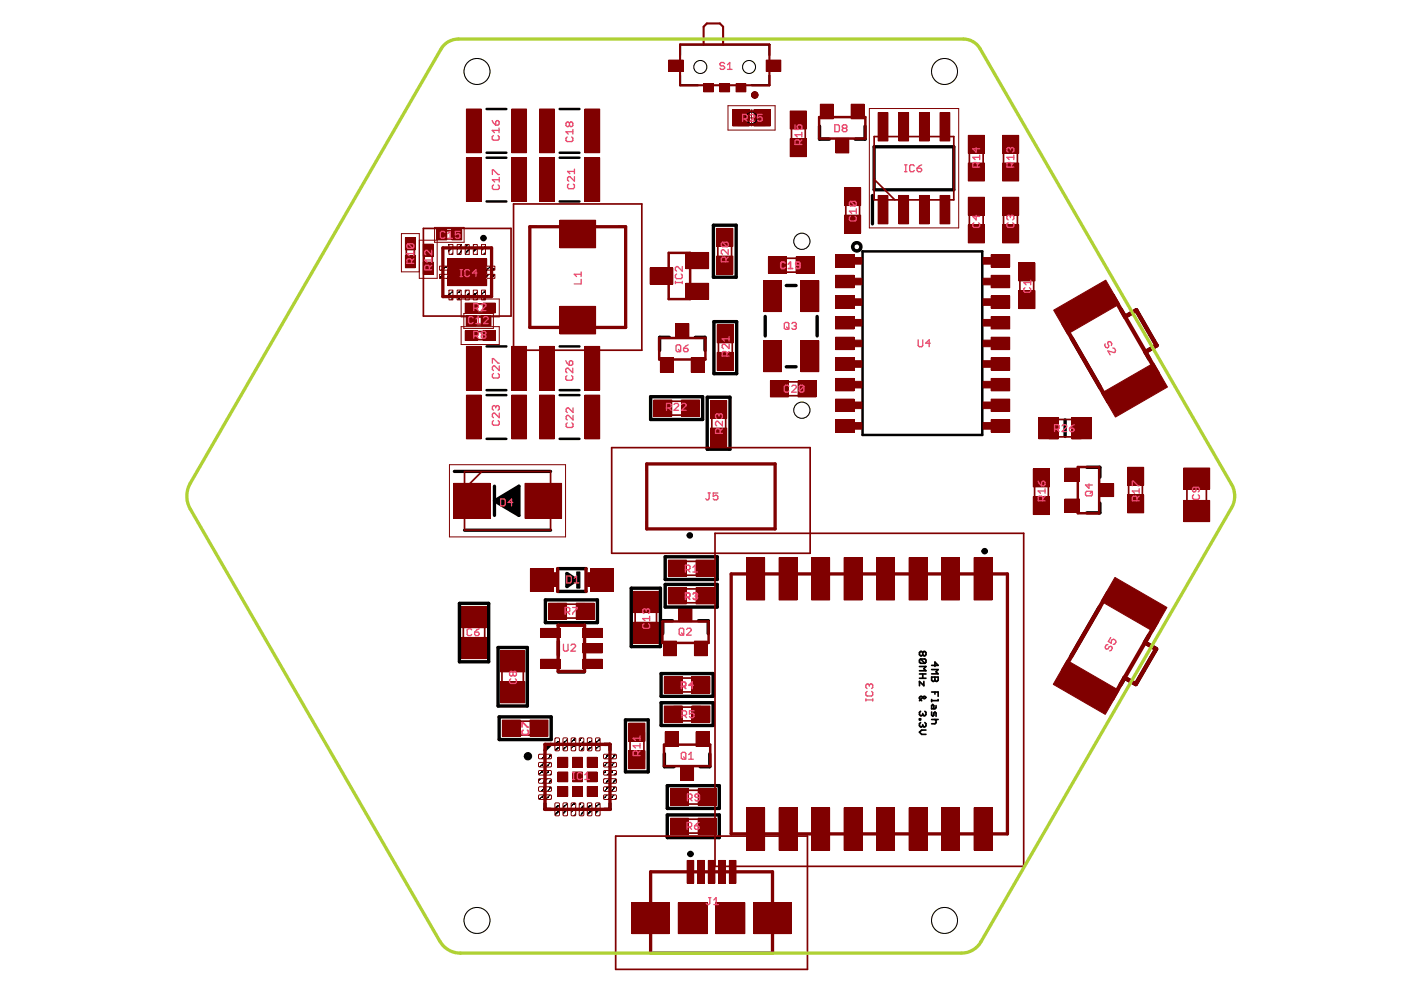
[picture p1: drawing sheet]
<svg xmlns="http://www.w3.org/2000/svg" width="297mm" height="210mm" viewBox="0 0 297 210" stroke-linecap="round" stroke-linejoin="round" font-family="sans-serif">
<g fill="#800000" stroke="#800000" stroke-width=".21">
<path d="M216 61.6h3.4v3.8h-3.4z"/>
<path d="M216 55.8h3.4v3.8h-3.4z"/>
<path d="M177.1 54h4v2.6h-4z"/>
<path d="M177.1 58.4h4v2.6h-4z"/>
<path d="M177.1 62.7h4v2.7h-4z"/>
<path d="M177.1 67.1h4v2.6h-4z"/>
<path d="M177.1 71.5h4v2.6h-4z"/>
<path d="M177.1 75.9h4v2.6h-4z"/>
<path d="M177.1 80.2h4v2.7h-4z"/>
<path d="M177.1 84.6h4v2.6h-4z"/>
<path d="M177.1 89h4v2.6h-4z"/>
<path d="M210.1 89h4v2.6h-4z"/>
<path d="M210.1 84.6h4v2.6h-4z"/>
<path d="M210.1 80.2h4v2.7h-4z"/>
<path d="M210.1 75.9h4v2.6h-4z"/>
<path d="M210.1 71.5h4v2.6h-4z"/>
<path d="M210.1 67.1h4v2.6h-4z"/>
<path d="M210.1 62.7h4v2.7h-4z"/>
<path d="M210.1 58.4h4v2.6h-4z"/>
<path d="M210.1 54h4v2.6h-4z"/>
<path d="M212.6 34.6h3.4v3.8h-3.4z"/>
<path d="M212.6 28.7h3.4v3.8h-3.4z"/>
<path d="M205.3 34.6h3.4v3.8h-3.4z"/>
<path d="M205.3 28.7h3.4v3.8h-3.4z"/>
<path d="M212.6 47.7h3.4v3.8h-3.4z"/>
<path d="M212.6 41.8h3.4v3.8h-3.4z"/>
<path d="M205.3 47.7h3.4v3.8h-3.4z"/>
<path d="M205.3 41.8h3.4v3.8h-3.4z"/>
<path d="M167.5 23.5h3.5v3.8h-3.5z"/>
<path d="M167.5 29.4h3.5v3.8h-3.5z"/>
<path d="M179 39.8h3.5v3.8h-3.5z"/>
<path d="M179 45.6h3.5v3.8h-3.5z"/>
<path d="M161.9 59.5h3.8v6.6h-3.8z"/>
<path d="M169.8 72.2h3.8v6.6h-3.8z"/>
<path d="M169.8 59.5h3.8v6.6h-3.8z"/>
<path d="M161.9 72.2h3.8v6.6h-3.8z"/>
<path d="M168.8 54.5h3.8v3.4h-3.8z"/>
<path d="M162.9 54.5h3.8v3.4h-3.8z"/>
<path d="M163.3 80.7h3.9v3.5h-3.9z"/>
<path d="M169.2 80.7h3.8v3.5h-3.8z"/>
<path d="M177.2 29.3h2.8v3.1h-2.8z"/>
<path d="M173.9 22.1h2.8v3.1h-2.8z"/>
<path d="M180.5 22.1h2.7v3.1h-2.7z"/>
<path d="M97.9 135.1h5.2v4.5h-5.2z"/>
<path d="M97.9 128.6h5.2v4.5h-5.2z"/>
<path d="M106.5 152.7h3.8v3.4h-3.8z"/>
<path d="M112.4 152.7h3.8v3.4h-3.8z"/>
<path d="M106.1 138h5.2v4.5h-5.2z"/>
<path d="M106.1 144.5h5.2v4.5h-5.2z"/>
<path d="M123.5 139.8h4.2v1.9h-4.2z"/>
<path d="M123.5 136.5h4.2v1.9h-4.2z"/>
<path d="M123.5 133.2h4.2v1.9h-4.2z"/>
<path d="M114.6 133.2h4.1v1.9h-4.1z"/>
<path d="M114.6 139.8h4.1v1.9h-4.1z"/>
<path d="M125.2 120.6h4.8v4.8h-4.8z"/>
<path d="M112.5 120.6h4.8v4.8h-4.8z"/>
<path d="M147.6 118.7h3.8v3.5h-3.8z"/>
<path d="M141.7 118.7h3.8v3.5h-3.8z"/>
<path d="M147.6 124.6h3.8v3.4h-3.8z"/>
<path d="M141.7 124.6h3.8v3.4h-3.8z"/>
<path d="M142.2 173.5h3.8v3.4h-3.8z"/>
<path d="M148 173.5h3.8v3.4h-3.8z"/>
<path d="M148 167.3h3.8v3.4h-3.8z"/>
<path d="M142.2 167.3h3.8v3.4h-3.8z"/>
<path d="M118.3 166.8h2.1v2h-2.1z"/>
<path d="M121.4 163.7h2.1v2.1h-2.1z"/>
<path d="M118.3 163.7h2.1v2.1h-2.1z"/>
<path d="M118.3 160.6h2.1v2h-2.1z"/>
<path d="M124.5 160.6h2.1v2h-2.1z"/>
<path d="M124.5 166.8h2.1v2h-2.1z"/>
<path d="M124.5 163.7h2.1v2.1h-2.1z"/>
<path d="M121.4 160.6h2.1v2h-2.1z"/>
<path d="M121.4 166.8h2.1v2h-2.1z"/>
<path d="M134.3 125.4h5.2v4.5h-5.2z"/>
<path d="M134.3 131.9h5.2v4.5h-5.2z"/>
<path d="M146.7 143.5h3.8v3.4h-3.8z"/>
<path d="M140.8 143.5h3.9v3.4h-3.9z"/>
<path d="M140.8 149.7h3.9v3.4h-3.9z"/>
<path d="M146.7 149.7h3.8v3.4h-3.8z"/>
<path d="M144.3 162.4h2.7v3.1h-2.7z"/>
<path d="M141 155.2h2.8v3.1h-2.8z"/>
<path d="M147.6 155.2h2.7v3.1h-2.7z"/>
<path d="M144 128.7h2.7v3.1h-2.7z"/>
<path d="M147.2 135.9h2.8v3.1h-2.8z"/>
<path d="M140.7 135.9h2.7v3.1h-2.7z"/>
<path d="M116.3 127.9h3.8v3.4h-3.8z"/>
<path d="M122.2 127.9h3.8v3.4h-3.8z"/>
<path d="M133.3 153.3h3.4v3.8h-3.4z"/>
<path d="M133.3 159.2h3.4v3.8h-3.4z"/>
<path d="M206.5 118.2h3.8v9h-3.8z"/>
<path d="M199.6 118.2h3.8v9h-3.8z"/>
<path d="M192.7 118.2h3.9v9h-3.9z"/>
<path d="M185.8 118.2h3.9v9h-3.9z"/>
<path d="M179 118.2h3.8v9h-3.8z"/>
<path d="M172.1 118.2h3.8v9h-3.8z"/>
<path d="M165.2 118.2h3.8v9h-3.8z"/>
<path d="M158.3 118.2h3.8v9h-3.8z"/>
<path d="M158.3 171.3h3.8v9h-3.8z"/>
<path d="M165.2 171.3h3.8v9h-3.8z"/>
<path d="M172.1 171.3h3.8v9h-3.8z"/>
<path d="M179 171.3h3.8v9h-3.8z"/>
<path d="M185.8 171.3h3.9v9h-3.9z"/>
<path d="M192.7 171.3h3.9v9h-3.9z"/>
<path d="M199.6 171.3h3.8v9h-3.8z"/>
<path d="M206.5 171.3h3.8v9h-3.8z"/>
<path d="M102.1 51.9h.8v2h-.8z"/>
<path d="M100.4 51.9h.8v2h-.8z"/>
<path d="M98.6 51.9h.9v2h-.9z"/>
<path d="M96.9 51.9h.9v2h-.9z"/>
<path d="M95.2 51.9h.8v2h-.8z"/>
<path d="M95.2 61.5h.8v2.1h-.8z"/>
<path d="M96.9 61.5h.9v2.1h-.9z"/>
<path d="M98.6 61.5h.9v2.1h-.9z"/>
<path d="M100.4 61.5h.8v2.1h-.8z"/>
<path d="M102.1 61.5h.8v2.1h-.8z"/>
<path d="M94.9 54.9h8.3v5.7h-8.3z"/>
<path d="M103.2 56.4h1.7v.9h-1.7z"/>
<path d="M103.2 58.2h1.7v.8h-1.7z"/>
<path d="M93.2 56.4h1.7v.9h-1.7z"/>
<path d="M93.2 58.2h1.7v.8h-1.7z"/>
<path d="M102.4 64.3h2.6v2h-2.6z"/>
<path d="M98.6 64.3h2.6v2h-2.6z"/>
<path d="M98.6 70.1h2.6v2.1h-2.6z"/>
<path d="M102.4 70.1h2.6v2.1h-2.6z"/>
<path d="M89.7 55.6h2.1v2.5h-2.1z"/>
<path d="M89.7 51.8h2.1v2.6h-2.1z"/>
<path d="M92.6 48.7h2.1v2.2h-2.1z"/>
<path d="M95.8 48.7h2.1v2.2h-2.1z"/>
<path d="M98.9 23.1h3.1v9.3h-3.1z"/>
<path d="M108.5 23.1h3.1v9.3h-3.1z"/>
<path d="M98.9 33.4h3.1v9.3h-3.1z"/>
<path d="M108.5 33.4h3.1v9.3h-3.1z"/>
<path d="M124 23.1h3.1v9.3h-3.1z"/>
<path d="M114.4 23.1h3.1v9.3h-3.1z"/>
<path d="M124 33.4h3.1v9.3h-3.1z"/>
<path d="M114.4 33.4h3.1v9.3h-3.1z"/>
<path d="M124 83.8h3.1v9.2h-3.1z"/>
<path d="M114.4 83.8h3.1v9.2h-3.1z"/>
<path d="M98.9 83.8h3.1v9.2h-3.1z"/>
<path d="M108.5 83.8h3.1v9.2h-3.1z"/>
<path d="M124 73.4h3.1v9.3h-3.1z"/>
<path d="M114.4 73.4h3.1v9.3h-3.1z"/>
<path d="M98.9 73.4h3.1v9.3h-3.1z"/>
<path d="M108.5 73.4h3.1v9.3h-3.1z"/>
<path d="M186.2 41.4h2.1v6.1h-2.1z"/>
<path d="M190.6 41.4h2v6.1h-2z"/>
<path d="M194.9 41.4h2.1v6.1h-2.1z"/>
<path d="M199.3 41.4h2.1v6.1h-2.1z"/>
<path d="M199.3 23.9h2.1v6h-2.1z"/>
<path d="M194.9 23.9h2.1v6h-2.1z"/>
<path d="M190.6 23.9h2v6h-2z"/>
<path d="M186.2 23.9h2.1v6h-2.1z"/>
<path d="M226.2 140l11.1 6.4-3 5.1-11-6.4z"/>
<path d="M236.4 122.4l11 6.4-2.9 5.1-11-6.4z"/>
<path d="M137.8 56.8h4.9v3.4h-4.9z"/>
<path d="M145.4 53.5h4.8v3.5h-4.8z"/>
<path d="M145.4 60.1h4.8v3.4h-4.8z"/>
<path d="M152 54.3h3.4v3.8h-3.4z"/>
<path d="M152 48.4h3.4v3.8h-3.4z"/>
<path d="M152.1 68.9h3.4v3.8h-3.4z"/>
<path d="M152.1 74.7h3.4v3.8h-3.4z"/>
<path d="M144.5 84.8h3.8v3.4h-3.8z"/>
<path d="M138.6 84.8h3.8v3.4h-3.8z"/>
<path d="M150.6 84.9h3.5v3.8h-3.5z"/>
<path d="M150.6 90.8h3.5v3.8h-3.5z"/>
<path d="M98.8 67h2.1v2.1h-2.1z"/>
<path d="M102 67h2.1v2.1h-2.1z"/>
<path d="M149.2 17.7h2.1v1.8h-2.1z"/>
<path d="M152.6 17.7h2.1v1.8h-2.1z"/>
<path d="M156.1 17.7h2v1.8h-2z"/>
<path d="M141.8 12.7h3.1v2.5h-3.1z"/>
<path d="M162.5 12.7h3v2.5h-3z"/>
<path d="M155.4 23.3h3.4v3.4h-3.4z"/>
<path d="M159.9 23.3h3.4v3.4h-3.4z"/>
<path d="M96.2 102.5h7.7v7.4h-7.7z"/>
<path d="M111.3 102.5h7.8v7.4h-7.8z"/>
<path d="M251 99.2h5.5v4.5h-5.5z"/>
<path d="M251 106.1h5.5v4.5h-5.5z"/>
<path d="M220.2 88.5h4.2v4.5h-4.2z"/>
<path d="M227.2 88.5h4.2v4.5h-4.2z"/>
<path d="M233.6 83.4l11-6.4 2.9 5.1-11 6.3z"/>
<path d="M223.4 65.8l11-6.4 3 5.1-11.1 6.3z"/>
<path d="M118.7 46.7h7.6v5.8h-7.6z"/>
<path d="M118.7 65h7.6v5.8h-7.6z"/>
<path d="M86 54.2h2v2.6h-2z"/>
<path d="M86 50.4h2v2.6h-2z"/>
<path d="M233 102.5h3.1v2.8h-3.1z"/>
<path d="M225.8 105.8h3.1v2.8h-3.1z"/>
<path d="M225.8 99.3h3.1v2.7h-3.1z"/>
<path d="M219.1 99.4h3.4v3.8h-3.4z"/>
<path d="M219.1 105.3h3.4v3.8h-3.4z"/>
<path d="M239.1 104.9h3.4v3.8h-3.4z"/>
<path d="M239.1 99.1h3.4v3.8h-3.4z"/>
<path d="M145.7 182.4h1.4v4.9h-1.4z"/>
<path d="M147.9 182.4h1.4v4.9h-1.4z"/>
<path d="M150.2 182.4h1.4v4.9h-1.4z"/>
<path d="M152.4 182.4h1.4v4.9h-1.4z"/>
<path d="M154.6 182.4h1.4v4.9h-1.4z"/>
<path d="M134 191.4h7.9v6.6h-7.9z"/>
<path d="M159.8 191.4h7.9v6.6h-7.9z"/>
<path d="M143.8 191.4h6.2v6.6h-6.2z"/>
<path d="M151.7 191.4h6.2v6.6h-6.2z"/>
<path d="M143.3 68.6h2.7v3.1h-2.7z"/>
<path d="M146.6 75.8h2.7v3.1h-2.7z"/>
<path d="M140 75.8h2.8v3.1h-2.8z"/>
<path d="M216.1 61.8h3.2v1.7h-3.2z"/>
<path d="M216.1 57.7h3.2v1.8h-3.2z"/>
<path d="M208.4 89.6h4.7v1.4h-4.7z"/>
<path d="M208.4 85.2h4.7v1.4h-4.7z"/>
<path d="M208.4 80.9h4.7v1.4h-4.7z"/>
<path d="M208.4 76.5h4.7v1.4h-4.7z"/>
<path d="M208.4 72.1h4.7v1.4h-4.7z"/>
<path d="M208.4 67.7h4.7v1.4h-4.7z"/>
<path d="M208.4 63.4h4.7v1.3h-4.7z"/>
<path d="M208.4 59h4.7v1.4h-4.7z"/>
<path d="M208.4 54.6h4.7v1.4h-4.7z"/>
<path d="M178.1 54.6h4.6v1.4h-4.6z"/>
<path d="M178.1 59h4.6v1.4h-4.6z"/>
<path d="M178.1 63.4h4.6v1.3h-4.6z"/>
<path d="M178.1 67.7h4.6v1.4h-4.6z"/>
<path d="M178.1 72.1h4.6v1.4h-4.6z"/>
<path d="M178.1 76.5h4.6v1.4h-4.6z"/>
<path d="M178.1 80.9h4.6v1.4h-4.6z"/>
<path d="M178.1 85.2h4.6v1.4h-4.6z"/>
<path d="M178.1 89.6h4.6v1.4h-4.6z"/>
<path d="M212.6 34.7h3.3v1.7h-3.3z"/>
<path d="M212.6 30.7h3.3v1.7h-3.3z"/>
<path d="M205.4 34.7h3.2v1.7h-3.2z"/>
<path d="M205.4 30.7h3.2v1.7h-3.2z"/>
<path d="M212.6 47.8h3.3v1.8h-3.3z"/>
<path d="M212.6 43.8h3.3v1.7h-3.3z"/>
<path d="M205.4 47.8h3.2v1.8h-3.2z"/>
<path d="M205.4 43.8h3.2v1.7h-3.2z"/>
<path d="M167.6 25.5h3.3v1.7h-3.3z"/>
<path d="M167.6 29.5h3.3v1.7h-3.3z"/>
<path d="M179.2 41.7h3.2v1.7h-3.2z"/>
<path d="M179.2 45.7h3.2v1.8h-3.2z"/>
<path d="M168.9 54.6h1.7v3.2h-1.7z"/>
<path d="M164.9 54.6h1.7v3.2h-1.7z"/>
<path d="M165.3 80.8h1.7v3.3h-1.7z"/>
<path d="M169.3 80.8h1.7v3.3h-1.7z"/>
<path d="M98 135.3h5v2.6h-5z"/>
<path d="M98 130.3h5v2.6h-5z"/>
<path d="M108.4 152.8h1.8v3.2h-1.8z"/>
<path d="M112.5 152.8h1.7v3.2h-1.7z"/>
<path d="M106.2 139.7h5v2.6h-5z"/>
<path d="M106.2 144.7h5v2.6h-5z"/>
<path d="M124.1 139.9h2.2v1.7h-2.2z"/>
<path d="M124.1 136.6h2.2v1.7h-2.2z"/>
<path d="M124.1 133.3h2.2v1.8h-2.2z"/>
<path d="M116 133.3h2.2v1.8h-2.2z"/>
<path d="M116 139.9h2.2v1.7h-2.2z"/>
<path d="M124.6 121.4h2.6v3h-2.6z"/>
<path d="M115.3 121.4h2.6v3h-2.6z"/>
<path d="M147.7 118.9h1.7v3.2h-1.7z"/>
<path d="M143.7 118.9h1.7v3.2h-1.7z"/>
<path d="M147.7 124.7h1.7v3.3h-1.7z"/>
<path d="M143.7 124.7h1.7v3.3h-1.7z"/>
<path d="M144.1 173.5h1.7v3.3h-1.7z"/>
<path d="M148.1 173.5h1.8v3.3h-1.8z"/>
<path d="M148.1 167.4h1.8v3.2h-1.8z"/>
<path d="M144.1 167.4h1.8v3.2h-1.8z"/>
<path d="M134.4 127.1h5v2.6h-5z"/>
<path d="M134.4 132.1h5v2.6h-5z"/>
<path d="M146.8 143.6h1.8v3.3h-1.8z"/>
<path d="M142.8 143.6h1.7v3.3h-1.7z"/>
<path d="M142.8 149.8h1.7v3.2h-1.7z"/>
<path d="M146.8 149.8h1.7v3.2h-1.7z"/>
<path d="M118.2 128h1.8v3.2h-1.8z"/>
<path d="M122.3 128h1.7v3.2h-1.7z"/>
<path d="M133.4 155.3h3.3v1.7h-3.3z"/>
<path d="M133.4 159.3h3.3v1.7h-3.3z"/>
<path d="M139.6 57.7h2v1.6h-2z"/>
<path d="M146.5 54.5h2v1.6h-2z"/>
<path d="M146.5 61h2v1.5h-2z"/>
<path d="M152 54.4h3.3v1.8h-3.3z"/>
<path d="M152 50.4h3.3v1.7h-3.3z"/>
<path d="M152.1 70.8h3.3v1.7h-3.3z"/>
<path d="M152.1 74.8h3.3v1.8h-3.3z"/>
<path d="M144.6 84.9h1.7v3.3h-1.7z"/>
<path d="M140.6 84.9h1.7v3.3h-1.7z"/>
<path d="M150.7 86.8h3.3v1.8h-3.3z"/>
<path d="M150.7 90.9h3.3v1.7h-3.3z"/>
<path d="M251.5 101.5h4.5v1.7h-4.5z"/>
<path d="M251.5 106.6h4.5v1.8h-4.5z"/>
<path d="M227.2 88.5h2.1v4.5h-2.1z"/>
<path d="M222.4 88.5h2v4.5h-2z"/>
<path d="M219.2 101.4h3.2v1.7h-3.2z"/>
<path d="M219.2 105.4h3.2v1.7h-3.2z"/>
<path d="M239.1 105.1h3.3v1.7h-3.3z"/>
<path d="M239.1 101h3.3v1.8h-3.3z"/>
</g>
<g fill="#800000" stroke="#800000" stroke-width=".21">
<path d="M114.2 160l2.5-.1 .2 .3v.4l-.2 .3h-2.3l-.2-.3z" fill-rule="evenodd"/>
<path d="M114.2 161.7l2.5-.1 .2 .3v.5l-.2 .2h-2.3l-.2-.2z" fill-rule="evenodd"/>
<path d="M114.2 163.4h2.5l.2 .2v.5l-.2 .2h-2.3l-.2-.2z" fill-rule="evenodd"/>
<path d="M114.2 165.2l2.5-.1 .2 .2v.5l-.2 .3h-2.3l-.2-.3z" fill-rule="evenodd"/>
<path d="M114.2 166.9l2.5-.1 .2 .3v.4l-.2 .3h-2.3l-.2-.3z" fill-rule="evenodd"/>
<path d="M114.2 168.6l2.5-.1 .2 .3v.5l-.2 .2h-2.3l-.2-.2z" fill-rule="evenodd"/>
<path d="M117.7 170.3l.7-.1 .2 .3v2.2l-.2 .3h-.5l-.3-.3z" fill-rule="evenodd"/>
<path d="M119.4 170.3l.7-.1 .2 .3v2.2l-.2 .3h-.5l-.2-.3z" fill-rule="evenodd"/>
<path d="M121.2 170.3l.6-.1 .3 .3v2.2l-.3 .3h-.5l-.2-.3z" fill-rule="evenodd"/>
<path d="M122.9 170.3l.6-.1 .3 .3v2.2l-.3 .3h-.4l-.3-.3z" fill-rule="evenodd"/>
<path d="M124.6 170.3l.7-.1 .2 .3v2.2l-.2 .3h-.5l-.3-.3z" fill-rule="evenodd"/>
<path d="M126.3 170.3l.7-.1 .2 .3v2.2l-.2 .3h-.5l-.2-.3z" fill-rule="evenodd"/>
<path d="M128 168.6l2.5-.1 .2 .3v.5l-.2 .2h-2.3l-.2-.2z" fill-rule="evenodd"/>
<path d="M128 166.9l2.5-.1 .2 .3v.4l-.2 .3h-2.3l-.2-.3z" fill-rule="evenodd"/>
<path d="M128 165.2l2.5-.1 .2 .2v.5l-.2 .3h-2.3l-.2-.3z" fill-rule="evenodd"/>
<path d="M128 163.4h2.5l.2 .2v.5l-.2 .2h-2.3l-.2-.2z" fill-rule="evenodd"/>
<path d="M128 161.7l2.5-.1 .2 .3v.5l-.2 .2h-2.3l-.2-.2z" fill-rule="evenodd"/>
<path d="M128 160l2.5-.1 .2 .3v.4l-.2 .3h-2.3l-.2-.3z" fill-rule="evenodd"/>
<path d="M126.3 156.5l.7-.1 .2 .3v2.3l-.2 .2h-.5l-.2-.2z" fill-rule="evenodd"/>
<path d="M124.6 156.5l.7-.1 .2 .3v2.3l-.2 .2h-.5l-.3-.2z" fill-rule="evenodd"/>
<path d="M122.9 156.5l.6-.1 .3 .3v2.3l-.3 .2h-.4l-.3-.2z" fill-rule="evenodd"/>
<path d="M121.2 156.5l.6-.1 .3 .3v2.3l-.3 .2h-.5l-.2-.2z" fill-rule="evenodd"/>
<path d="M119.4 156.5l.7-.1 .2 .3v2.3l-.2 .2h-.5l-.2-.2z" fill-rule="evenodd"/>
<path d="M117.7 156.5l.7-.1 .2 .3v2.3l-.2 .2h-.5l-.3-.2z" fill-rule="evenodd"/>
<circle cx="160" cy="20.1" r=".69"/>
</g>
<g fill="none" stroke="#000" stroke-width=".36">
<path d="M93.9 59.8v3.1h.7M94.6 52.6h-.7v3M103.5 52.6h.7v3M104.2 59.8v3.1h-.7M113.7 48.1h-1.4v21.3h1.4M113.7 48.1h.1M131.2 48.1h1.5v21.3h-1.5M137.1 99.9v-1.5h27.2v1.5M137.1 110.6v1.5h27.2v-1.5M156.8 121.7h-1.8v55.1h1.8M195.2 139.7h.9l.2 .3v.4l-.2 .2M195.2 139.7l-.3 .3v.4l.3 .2h.9"/>
<path d="M195.2 139.7l.9 .9M195.6 138.4l.3-.3 .4 .3v.4l-.2 .2-.5-.2M195.6 138.4l-.2-.3-.5 .3v.4l.3 .2 .4-.2M195.6 138.4v.4M211.9 121.7h1.7v55.1h-1.7M194.9 142.9h1.4M194.9 148.6l1-.9 .4 .2-.4 .2-.5-.4h-.2l-.3 .2v.2l.5 .5M194.9 152.4h.3v.2h-.3zM194.9 141.3h1.4l-.4 .5 .4 .4h-1.4M194.9 143.8h1.4M195.2 150.8l-.3 .2v.5l.3 .2 .4-.2M195.2 153.2l-.3 .2v.5l.3 .2 .4-.2"/>
<path d="M195.6 142.9v.9M195.6 151.3v.2M195.6 153.6v.3M195.9 144.5v.9l-1-.9v.9M196.1 150.8l.2 .2v.5l-.2 .2-.5-.2M196.1 153.2l.2 .2v.5l-.2 .2-.5-.2M196.3 154.8h-.9l-.5 .4 .5 .5h.9M197.5 141.1h1.4l-.7-.7v.9M197.5 142h1.4l-.4 .4 .4 .5h-1.4M197.5 143.6h1.4v.6l-.2 .3-.5-.3-.4 .3-.3-.3zM197.5 146.7h1.4v.9M197.5 148.3v.5"/>
<path d="M197.5 151v.6l.3 .3 .2-.3v-.4l.2-.2 .3 .2v.7M197.5 152.5h1.4M198.2 143.6v.6M198.2 146.7v.5M198.2 152.5l.3 .3v.4l-.3 .3h-.7M198.5 149.6v.5l-.3 .2h-.7v-.7l.3-.2 .2 .2v.7M198.9 148.3v.2h-1.4M137.9 198.6v3.5h25.9v-3.5M145 184.8h-7.1v5.9M156.7 184.8h7.1v5.9"/>
</g>
<g fill="#000" stroke="#000" stroke-width=".21">
<path d="M181 51.4a1.15 1.15 0 0 1 1.7 .5 1.15 1.15 0 0 1-.8 1.6 1.15 1.15 0 0 1-1.4-1.2h.5a.62 .62 0 0 1 .9-.6 .62 .62 0 0 1 .2 1 .62 .62 0 0 1-1-.2l-.1-.2h-.5z" fill-rule="evenodd"/>
<path d="M111.4 159.8a.79 .79 0 0 1 1.2 .2 .79 .79 0 0 1-.5 1.1 .79 .79 0 0 1-1-.8h.9v.1l-.9-.1z" fill-rule="evenodd"/>
<circle cx="160" cy="20.1" r=".69"/>
</g>
<g fill="none" stroke="#000" stroke-width=".53">
<path d="M103.2 32.4h4.2M103.2 23.1h4.2M103.2 33.4h4.2M118.7 32.4h4.2M118.7 23.1h4.2M118.7 33.4h4.2M103.2 42.7h4.2M118.7 42.7h4.2M182.9 53.3h25.4v38.9h-25.4zM103.2 73.4h4.2M118.7 73.4h4.2M103.2 83.8h4.2"/>
<path d="M103.2 93h4.2M103.2 82.7h4.2M118.7 83.8h4.2M118.7 93h4.2M118.7 82.7h4.2"/>
</g>
<g fill="none" stroke="#000" stroke-width=".72">
<path d="M173.8 26.8v2.7h2M183.4 26.8v2.7h-2.1M151.3 47.8h4.8v11h-4.8zM141.9 71.5h-2.1v2.8M147.4 71.5h2.1v2.8M151.4 68.2h4.8v11h-4.8zM162.2 67.1v4.1M166.7 77.8h2.1M166.7 60.5h2.1M173.2 67.1v4.1M137.9 84.1h11.1v4.8h-11.1zM149.9 84.2h4.9v11h-4.9z"/>
<path d="M225.8 89v3.5M230.4 99.1h2.8v2.1M141 118h11.1v4.9h-11.1zM233.2 106.7v2h-2.8M97.4 127.9h6.2v12.4h-6.2zM105.6 137.3h6.2v12.4h-6.2zM115.6 127.2h11.1v4.8h-11.1zM118.2 125.4h6M118.2 120.6h6M118.4 132.5h5.5M118.4 135.9v3.1M120.2 121.6l2.1 1.4-2.1 1.4z"/>
<path d="M120.5 122.3l1.1 .7-1.1 .7zM120.5 123.2h.7M120.5 122.6h.5M133.8 124.7h6.2v12.4h-6.2zM141 123.9h11.1v4.8h-11.1zM142.6 131.6h-2.1v2.8M148.1 131.6h2.1v2.8M105.8 152h11.1v4.8h-11.1zM116.8 157.8l-1.3 1.2M118.4 142.5h5.5M128.1 157.8h1.2v1.2M132.6 152.6h4.8v11.1h-4.8z"/>
<path d="M140.2 142.8h11v4.8h-11zM140.2 149h11v4.8h-11zM140.9 159.8v2.8h2M150.5 159.8v2.8h-2.1M115.5 170.4v1.2h1.3M129.3 170.4v1.2h-1.2M141.5 172.8h11v4.8h-11zM141.5 166.6h11v4.8h-11z"/>
</g>
<path d="M122.3 121.3h.7v3.4h-.7z" fill="#000" stroke="#000" stroke-width=".21"/>
<g fill="none" stroke="#000" stroke-width=".7">
<path d="M185.3 31.1h16.9v9.1h-16.9zM185 41.4v6.1M96.3 99.9h20.4M98.5 112.4h18.2M104.8 103.1v6.2M104.8 106.2l5.2-3.1v6.2zM105.5 106.2l4.2-2.4v4.8l-3.8-2.1 3.4-2v3.4l-2.7-1.4 2.4-1.3v2l-1.7-.7 1.3-.7v.7h-.3M208.4 116.9l.3-.4 .3 .1 .1 .3M208.4 116.9l.3 .3 .3-.1 .1-.2M208.4 116.9h.1M209.1 116.9h.1M146 181.1l.3 .3 .3-.1 .1-.2"/>
<path d="M146 181.1l.3-.4 .3 .1 .1 .3M146 181.1h.1M146.7 181.1h.1"/>
<circle cx="102.5" cy="50.5" r=".35"/>
<circle cx="146.3" cy="113.5" r=".35"/>
</g>
<path d="M227.2 71.7l6.1 10.4M237.7 65.7l.8 1.5 2.4-1.4 4.3 7.4-2.4 1.4 .9 1.5M233.2 128.7l-6.1 10.4M243.6 134.7l-.9 1.5 2.4 1.4-4.3 7.5-2.4-1.4-.8 1.5" fill="none" stroke="#000" stroke-width=".89"/>
<path d="M144.2 16v2.1h3.8M144.2 11.7v-2.2h18.9v2.2M163.1 16v2.1h-3.8" fill="none" stroke="#000" stroke-width=".44"/>
<circle cx="159.3" cy="25" r="1.21" fill="none" stroke="#000" stroke-width=".21"/>
<g fill="none" stroke="#800000" stroke-width=".36">
<path d="M156.6 23.6h5.5v2.8h-5.5zM167.8 27.2v2.4M170.7 27.2v2.4M185.3 29h16.9v13.4h-16.9zM185.3 38l4.4 4.4M205.5 32.3v2.5M208.4 32.3v2.5M212.8 32.3v2.5M215.7 32.3v2.5M86.1 51.9h1.8v3.4h-1.8zM89.8 48.4h18.6v18.6h-18.6zM89.9 53.2h1.8v3.5h-1.8z"/>
<path d="M93.6 48.9h3.4v1.8h-3.4zM108.9 43.2h27.2v31.1h-27.2zM152.2 52v2.5M155.1 52v2.5M166.5 57.7h2.5M166.5 54.8h2.5M179.3 43.4v2.4M182.2 43.4v2.4M205.5 45.4v2.5M208.4 45.4v2.5M212.8 45.4v2.5M215.7 45.4v2.5"/>
<path d="M216.2 59.4v2.4M219.2 59.4v2.4M99.8 67.2h3.4v1.7h-3.4zM100.1 64.4h3.4v1.8h-3.4zM100.1 70.3h3.4v1.7h-3.4zM152.3 72.5v2.4M155.3 72.5v2.4M98.5 99.9h18.2v12.5h-18.2zM102.2 99.9l-3.7 3.8M129.7 94.9h42.1v22.4h-42.1zM142.2 88h2.5M142.2 85.1h2.5"/>
<path d="M150.9 88.5v2.5M153.9 88.5v2.5M167 81h2.4M167 83.9h2.4M224.1 88.9h3.5M224.1 92.6h3.5M145.3 119h2.5M151.6 113.1h65.4v70.6h-65.4zM219.4 103v2.5M222.3 103v2.5M239.3 102.7v2.4M242.2 102.7v2.4"/>
<path d="M251.7 101.7v6.4M255.8 101.7v6.4M98.2 132.8v2.6M102.8 132.8v2.5M119.9 128.1h2.5M119.9 131h2.5M134.7 129.7v2.5M139.2 129.6v2.6M145.3 122h2.5M145.3 127.8h2.5M145.3 124.9h2.5M106.4 142.3v2.5"/>
<path d="M110.1 152.9h2.5M110.1 155.9h2.5M111 142.2v2.6M133.6 156.9v2.5M136.5 156.9v2.5M144.4 146.7h2.5M144.4 143.8h2.5M144.4 149.9h2.5M144.4 152.8h2.5M130.5 177.3h40.7v28.2h-40.7zM145.8 173.7h2.4M145.8 176.6h2.4"/>
<path d="M145.8 170.5h2.4M145.8 167.6h2.4"/>
</g>
<path d="M173.7 24.8h9.8v4.6h-9.8zM141.8 53.6h4.5v9.8h-4.5zM139.8 71.7h9.8v4.5h-9.8zM228.5 99h4.5v9.8h-4.5zM140.4 131.8h9.8v4.5h-9.8zM140.8 157.9h9.8v4.5h-9.8z" fill="none" stroke="#800000" stroke-width=".53"/>
<path d="M118.2 120.6v4.8M118.3 132.6h5.6v9.8h-5.6zM124.2 120.6v4.8M115.5 157.8h13.8v13.8h-13.8z" fill="none" stroke="#800000" stroke-width=".72"/>
<path d="M93.9 52.6h10.3v10.3h-10.3zM112.3 48.1h20.4v21.3h-20.4zM137.1 98.4h27.2v13.7h-27.2zM155 121.7h58.6v55.1h-58.6zM137.9 184.8h25.9v17.3h-25.9z" fill="none" stroke="#800000" stroke-width=".7"/>
<path d="M154.3 22.4h10v5.2h-10zM156.4 23.4h5.9v3.2h-5.9zM157.6 25h3.5M159.3 23.3v3.4M184.3 23h19v25.3h-19zM88.9 50.9h3.8v8.1h-3.8v-9.5h-3.8v8.1h3.8M92.1 48.2h6.3v3.2h-6.3zM97.8 63.4h8.1v3.8h-8.1zM97.8 69.3h8.1v3.7h-8.1zM98.3 66.5h6.3v3.1h-6.3zM95.3 98.5h24.6v15.3h-24.6z" fill="none" stroke="#800000" stroke-width=".21"/>
<path d="M225.5 68.7l10.4-6 9.5 16.4-10.4 6zM238.5 67.2l2.4-1.4 4.3 7.4-2.4 1.4M234.9 125.7l10.4 6.1-9.5 16.4-10.4-6.1zM242.7 136.2l2.4 1.4-4.3 7.5-2.4-1.4" fill="none" stroke="#800000" stroke-width=".89"/>
<path d="M144.2 9.5h18.9v8.6h-18.9zM149.2 9.5v-3.8l.7-.7h2.7l.7 .7v3.8" fill="none" stroke="#800000" stroke-width=".44"/>
<g fill="none" stroke="#ef476f" stroke-width=".28">
<path d="M153.6 13.5l-.2-.2h-.5l-.2 .2v.2l.2 .3h.5l.2 .2v.3l-.2 .2h-.5l-.2-.2M154.2 14.7h1M154.2 13.7l.5-.4v1.4M104.4 25.6l.7 .9M104.4 37v-1h.2l1 1h.3M104.6 28.7l-.2 .3v.5l.2 .2h1l.2-.2v-.5l-.2-.3M104.6 39.2l-.2 .3v.4l.2 .3h1l.3-.3v-.4l-.3-.3M105.3 25.6h.3l.2 .2v.5l-.2 .2h-.5v-.7zM105.8 27.2v.9M105.8 27.6h-1.4l.4 .5M105.9 37.6v1M105.9 38.1h-1.5l.5 .5"/>
<path d="M120.2 29l-.2 .3v.5l.2 .2h1l.3-.2v-.5l-.3-.3M120.6 39l-.3 .3v.5l.3 .2h1l.2-.2v-.5l-.2-.3M120.7 26.1l.3-.2h.2l.3 .2v.5l-.3 .2h-.2l-.3-.2M120.7 26.1l-.2-.2h-.3l-.2 .2v.5l.2 .2 .5-.2M120.7 26.1v.5M121.5 27.9h-1.5l.5 .5M121.5 27.5v.9M121.8 37.4v1l-1-1h-.2l-.3 .3v.5l.3 .2M121.8 35.9v.9M121.8 36.3h-1.5l.5 .5M157.4 25.2h.8l.2-.2v-.5l-.2-.2h-.8v1.4M157.9 25.2l.5 .5"/>
<path d="M159 24.5l.3-.2h.4l.3 .2v.2l-1 1h1M161.6 24.3h-1v.7l.5-.3h.2l.3 .3v.5l-.3 .2h-.5l-.2-.2M168.6 26.5v1h.7l-.3-.5v-.3l.3-.2h.5l.2 .2v.5l-.2 .3M169.5 30.6v-.7l-.2-.2h-.5l-.2 .2v.7h1.4M170 29.7l-.5 .4M170 28.6h-1.4l.4 .4M170 28.1v.9M177 26.5h.7l.3 .2v1l-.3 .2h-.7zM178.8 27.2l-.2 .2v.3l.2 .2h.5l.3-.2v-.3l-.3-.2M178.8 27.2l-.2-.3v-.2l.2-.2h.5l.3 .2-.3 .5M178.8 27.2h.5M191.8 36.4h.5"/>
<path d="M191.8 34.9h.5M192 34.9v1.5M193.8 35.2l-.2-.3h-.5l-.2 .3v1l.2 .2h.5l.2-.2M194.4 35.7h.8l.2 .5-.2 .2h-.5l-.3-.2zM195.4 34.9l-1 .8M207 31.3v1l-.8-.8h1.5M207.2 35.4v-.7l-.2-.2h-.5l-.3 .2v.7h1.5M207.7 33.4h-1.5l.5 .4M207.7 34.5l-.5 .4M207.7 32.9v.9M214.2 31.5l-.2-.2h-.3l-.2 .2v.5l.2 .3M214.2 31.5l.3-.2h.2l.2 .2v.5l-.2 .3"/>
<path d="M214.2 31.5v.3M214.5 35.4v-.7l-.3-.2h-.5l-.2 .2v.7h1.4M214.9 34.5l-.4 .4M214.9 33.4h-1.4l.5 .4M214.9 32.9v.9M86.5 51.7l-.2 .2v.5l.2 .3h1M86.5 51.7h1l.2 .2v.5l-.2 .3M86.5 51.7l1 1M87.2 55.8v-.7l-.2-.2h-.5l-.2 .2v.7h1.4M87.7 53.8h-1.4l.5 .5M87.7 54.9l-.5 .5M87.7 53.3v1"/>
<path d="M91 57.2v-.7l-.2-.3h-.5l-.2 .3v.7h1.4M91.5 53.1v.9l-.9-.9h-.3l-.2 .2v.5l.2 .2M91.5 56.2l-.5 .5M91.5 55.1h-1.4l.5 .5M91.5 54.7v.9M94.3 49.3l-.2-.2h-.5l-.2 .2v1l.2 .2h.5l.2-.2M95 50.5h.9M95 49.6l.4-.5v1.4M97.5 49.1h-1v.7l.5-.2h.3l.2 .2v.5l-.2 .2h-.5l-.3-.2M97.5 58.6h.5M97.5 57.2h.5M97.8 57.2v1.4"/>
<path d="M99.5 57.4l-.2-.2h-.5l-.2 .2v1l.2 .2h.5l.2-.2M101.1 57.9h-.9l.7-.7v1.4M123.2 59.2v1h-1.4M123.2 57.7v.9M123.2 58.1h-1.4l.4 .5M143.2 59.9h1.5M143.2 59.6v.5M143.4 58.1l-.2 .3v.4l.2 .3h1l.3-.3v-.4l-.3-.3M144.7 56.5v1l-1-1h-.3l-.2 .3v.5l.2 .2M144.7 59.6v.5M153.2 51.4l-.3 .2v.5l.3 .2h1M153.2 51.4h1l.2 .2v.5l-.2 .2"/>
<path d="M153.2 51.4l1 .9M153.9 55.5v-.7l-.2-.3h-.5l-.3 .3v.7h1.5M154.4 52.9v1l-1-1h-.2l-.3 .3v.5l.3 .2M154.4 54.5l-.5 .5M180.3 45.9l-.2 .2v.5l.2 .2h1l.2-.2v-.5l-.2-.2M180.3 42.7l-.2 .2v.5l.2 .3h1M180.3 42.7h1l.2 .2v.5l-.2 .3M180.3 42.7l1 1M181.5 44.3v1M181.5 44.8h-1.4l.5 .5M206.5 47.2l-.3 .3v.5l.3 .2h1l.2-.2v-.5l-.2-.3M207 45.7v.9l-.8-.7h1.5"/>
<path d="M213.7 47.2l-.2 .3v.5l.2 .2h1l.2-.2v-.5l-.2-.3M214.2 45.9l-.2-.2-.5 .2v.5l.2 .2M214.2 45.9l.3-.2h.2l.2 .2v.5l-.2 .2M214.2 45.9v.2M218.5 59.4v1M218.5 59.9h-1.4l.5 .5M100.3 67.4l-.2-.3h-.5l-.3 .3v1l.3 .2h.5l.2-.2M100.5 65.4h.7l.2-.3v-.5l-.2-.2h-.7v1.4M100.5 71.2h.7l.2-.2v-.5l-.2-.2h-.7v1.4M100.9 68.6h1M100.9 67.6l.5-.5v1.5M100.9 65.4l.5 .4"/>
<path d="M100.9 71.2l.5 .5M102 64.6l.3-.2h.5l.2 .2v.3l-1 .9h1M102.3 71l-.3-.3v-.2l.3-.2h.5l.2 .2v.2l-.2 .3M102.3 71l-.3 .2v.3l.3 .2h.5l.2-.2-.2-.5M102.3 71h.5M102.5 67.4l.2-.3h.5l.3 .3v.2l-1 1h1M104.4 77v-1h.2l1 1h.3M104.6 79.2l-.2 .2v.5l.2 .3h1l.3-.3v-.5l-.3-.2M105.9 77.6v1l-1-1h-.3l-.2 .3v.4l.2 .3M120 76.5l.7 .9M120.2 79.7l-.2 .2v.5l.2 .2h1l.2-.2v-.5l-.2-.2M120.7 76.7l.2-.2h.3l.2 .2v.5l-.2 .2h-.5z"/>
<path d="M121.4 78.1v.9l-1-.9-.4 .2v.5l.2 .2M143.6 73.1h.5l.2 .3v.9l-.2 .3h-.5l-.3-.3v-.9zM143.8 74.1l.5 .5M144.9 73.9h.7l.3 .2v.2l-.3 .3h-.4l-.3-.3zM145.9 73.1l-1 .8M154.1 75.5v-.7l-.3-.3h-.4l-.3 .3v.7h1.5M154.6 72.9v1l-1-1h-.2l-.3 .3v.5l.3 .2M154.6 74.5l-.5 .5M154.6 71.4v.9M154.6 71.8h-1.5l.5 .5M166.3 68.6l.2-.2h.5l.3 .2v1l-.3 .2h-.5l-.2-.2zM166.8 69.3l.5 .5"/>
<path d="M167.9 68.6l.2-.2h.5l.2 .2-.2 .5M168.4 69.1h.2M168.6 69.1l.2 .2v.3l-.2 .2h-.5l-.2-.2M194.7 72.1v1.2l.2 .2h.5l.2-.2v-1.2M197.2 72.8h-.9l.7-.7v1.4M217.3 61l-.2 .3v.4l.2 .3h1l.2-.3v-.4l-.2-.3M234.3 72.9l-.1 .3 .3 .5h.3l.2-.1 .1-.3-.3-.4 .1-.4 .2-.1 .4 .1 .2 .4-.1 .4M235.9 73.8l.4 .1 .2 .4-.1 .3-.2 .2-1.3-.4 .5 .8M104.6 89.2l-.2 .2v.5l.2 .2h1l.3-.2v-.5l-.3-.2M105.1 86.3v.2M105.1 86.3l-.2-.3h-.3l-.2 .3v.4l.2 .3M105.1 86.3l.3-.3h.2l.3 .3v.4l-.3 .3"/>
<path d="M105.9 87.6v1l-1-1h-.3l-.2 .2v.5l.2 .3M120.3 89.7l-.3 .2v.5l.3 .2h.9l.3-.2v-.5l-.3-.2M121.5 86.5v1l-1-1h-.2l-.3 .2v.5l.3 .3M121.5 88.1v.9l-1-.9h-.2l-.3 .2v.5l.3 .2M141.3 86.5h.7l.3-.2v-.5l-.3-.3h-.7v1.5M141.8 86.5l.5 .5M142.9 85.8l.3-.3h.4l.3 .3v.2l-1 1h1M144.5 85.8l.2-.3h.5l.3 .3v.2l-1 1h1M152.4 88l-.2-.3h-.2l-.3 .3v.5l.3 .2M152.4 88l.3-.3h.2l.3 .3v.5l-.3 .2M152.4 88v.2M152.7 91.9v-.8l-.3-.2h-.4l-.3 .2v.8h1.5"/>
<path d="M153.2 89.3v1l-1-1-.5 .3v.4l.3 .3M153.2 90.9l-.5 .5M167.3 81.9l-.3-.2h-.5l-.2 .2v1l.2 .2h.5l.3-.2M167.9 81.9l.2-.2h.5l.2 .2v.3l-.9 .9h.9M170.4 81.9l-.2-.2h-.5l-.2 .2v1M170.4 81.9v1l-.2 .2h-.5l-.2-.2M170.4 81.9l-.9 1M223.6 91h.7l.3-.2v-.5l-.3-.3h-.7v1.5M224.1 91l.5 .5M225.2 90.3l.2-.3h.5l.2 .3v.2l-.9 1h.9M226.8 90.8h.7l.2 .2v.3l-.2 .2h-.5l-.2-.2zM227.7 90l-.9 .8"/>
<path d="M106.2 105.8h.7l.2 .2v1l-.2 .3h-.7zM108.7 106.5h-1l.8-.7v1.5M150.1 104.5h.5M150.3 104.5v1.2l-.2 .3h-.2l-.3-.3M152.2 104.5h-1v.8l.5-.3h.2l.3 .3v.4l-.3 .3h-.5l-.2-.3M220.1 102l.7 1M220.8 102.3l.3-.3 .5 .3v.4l-.3 .3h-.5zM221.1 106.2v-.8l-.3-.2h-.5l-.2 .2v.8h1.5M221.6 105.2l-.5 .5M221.6 104.1h-1.5l.5 .5M221.6 103.6v1M230.1 104.4l.3-.2h1l.2 .2v.5l-.2 .2h-1l-.3-.2z"/>
<path d="M230.9 102.6v.9l-.8-.7h1.5M231.6 104.2l-.5 .4M240.1 103v-1h.2l1 1h.2M241 106.2v-.8l-.2-.2h-.5l-.2 .2v.8h1.4M241.5 104.1h-1.4l.5 .5M241.5 105.2l-.5 .5M241.5 103.6v1M253.1 104.9l-.3 .3v.4l.3 .3h.9l.3-.3v-.4l-.3-.3M253.6 103.3v.8l-.3 .2h-.2l-.3-.2v-.5l.3-.3h.9l.3 .3v.5l-.3 .2M100 133.5l-.2-.2h-.5l-.3 .2v1l.3 .3h.5l.2-.3M100.6 134h.8l.2 .5-.2 .3h-.5l-.3-.3zM101.6 133.3l-1 .7"/>
<path d="M119.5 136.6v1.2l.2 .2h.5l.2-.2v-1.2M119.8 129.8h.7l.3-.3v-.5l-.3-.2h-.7v1.5M120.2 122.1h.7l.2 .3v.9l-.2 .3h-.7zM120.3 129.8l.5 .5M121.1 136.8l.2-.2h.5l.2 .2v.3l-.9 .9h.9M121.4 128.8h1v.2l-1 1v.3M121.8 123.6h.9M121.8 122.6l.4-.5v1.5M136.5 132.2l-.2 .3v.5l.2 .2h1l.2-.2v-.5l-.2-.3M137 129.3l-.2-.2-.5 .2v.5l.2 .3M137 129.3l.2-.2h.3l.2 .2v.5l-.2 .3M137 129.3v.3"/>
<path d="M137.7 130.7v.9M137.7 131.1h-1.4l.5 .5M144 133.4l.3-.2h.4l.3 .2v1l-.3 .3h-.4l-.3-.3zM144.5 134.2l.5 .5M145.3 120.8h.7l.3-.3v-.4l-.3-.3h-.7v1.5M145.6 133.4l.2-.2h.5l.3 .2v.3l-1 1h1M145.8 120.8l.5 .5M146.9 120.3l.5-.5v1.5M146.9 121.3h1M234.9 136.7l-.4 .1-.2 .4 .1 .3h.5l.3-.4 .3-.1 .3 .5-.2 .4-.4 .1M235.5 135.2l-.5 .8 .6 .4 .2-.8 .3-.1 .4 .3 .1 .3-.2 .4-.4 .1M108.3 143.9l-.3 .3v.5l.3 .2h1l.2-.2v-.5l-.2-.3"/>
<path d="M108.8 142.6l-.3-.3h-.2l-.3 .3v.5l.3 .2 .5-.2M108.8 142.6l.2-.3h.3l.2 .3v.5l-.2 .2h-.3l-.2-.2M108.8 142.6v.5M135.7 159.2l-.5 .5M135.7 158.1h-1.5l.5 .5M135.7 156v1M135.7 157.6v1M135.7 156.5h-1.5l.5 .5M144.6 151.7h.7l.3-.3v-.5l-.3-.2h-.7v1.5M144.7 159.5h.5l.2 .3v.9l-.2 .3h-.5l-.3-.3v-.9zM145.1 151.7l.5 .5M146 160l.5-.5v1.5"/>
<path d="M147.2 150.7h-1v.7l.5-.2 .5 .2v.5l-.3 .3h-.5l-.2-.3M183.6 148.4h1.4M183.6 148.1v.5M183.8 146.6l-.2 .3v.4l.2 .3h1l.2-.3v-.4l-.2-.3M184.3 145.3l.3-.3h.2l.2 .3v.5l-.2 .2M184.3 145.3l-.2-.3h-.3l-.2 .3v.5l.2 .2M184.3 145.3v.2M185 148.1v.5M121.4 165.3h.5M121.4 163.8h.5M121.6 163.8v1.5M123.4 164.1l-.3-.3h-.4l-.3 .3v.9l.3 .3h.4l.3-.3"/>
<path d="M124 165.3h1M124 164.3l.5-.5v1.5M135.2 160.2v-.8l-.2-.2h-.5l-.3 .2v.8h1.5M144.9 160.5l.5 .5M145.7 175.3h.7l.2-.2v-.5l-.2-.2h-.7v1.4M145.8 169.3h.7l.2-.2v-.5l-.2-.3h-.7v1.5M146 161h1M146.2 175.3l.4 .5M146.2 169.3l.5 .5M147.3 175.1h.7l.2 .2v.3l-.2 .2h-.5l-.2-.2zM148.2 174.4l-.9 .7M148.3 169.1h-.7l-.3-.3 .3-.5h.5l.2 .3v1l-.2 .2h-.5l-.3-.2"/>
<path d="M150.2 190.3h.5M150.5 190.3v1.2l-.3 .3h-.2l-.2-.3M151.3 191.8h1M151.3 190.8l.5-.5v1.5"/>
</g>
<g fill="none" stroke="#ef476f" stroke-width=".36">
<path d="M166.5 55.8l-.3-.2h-.4l-.3 .2v.9l.3 .2h.4l.3-.2M167.1 56.9h.9M167.1 56l.5-.4v1.3M169.6 56.2h-.6l-.3-.2 .3-.4h.4l.2 .2v.9l-.2 .2h-.4l-.3-.2M145.4 126.6h.6l.3-.2v-.5l-.3-.2h-.6v1.4M145.8 126.6l.5 .5M146.9 125.9l.3-.2h.4l.2 .2-.2 .5M147.4 126.4h.2M147.6 126.4l.2 .2-.2 .5h-.4l-.3-.2M110.7 154.2v-1h.2l.9 1h.3M110.9 154.8l-.2 .2v.5l.2 .2h.9l.3-.2v-.5l-.3-.2M144.5 145.5h.7l.2-.2v-.5l-.2-.2h-.7v1.4"/>
<path d="M144.9 145.5l.5 .5M147 145.3h-.9l.6-.7v1.4"/>
</g>
<circle cx="101.1" cy="195.2" r="2.75" fill="none" stroke="#afd134" stroke-width=".21"/>
<circle cx="101.1" cy="195.2" r="2.75" fill="#fff" stroke="#000" stroke-width=".21"/>
<circle cx="200.3" cy="195.2" r="2.75" fill="none" stroke="#afd134" stroke-width=".21"/>
<circle cx="200.3" cy="195.2" r="2.75" fill="#fff" stroke="#000" stroke-width=".21"/>
<circle cx="200.3" cy="15.2" r="2.75" fill="none" stroke="#afd134" stroke-width=".21"/>
<circle cx="200.3" cy="15.2" r="2.75" fill="#fff" stroke="#000" stroke-width=".21"/>
<circle cx="101.1" cy="15.2" r="2.75" fill="none" stroke="#afd134" stroke-width=".21"/>
<circle cx="101.1" cy="15.2" r="2.75" fill="#fff" stroke="#000" stroke-width=".21"/>
<path d="M94.2 9.5l1.3-.9 1.7-.3h107.1a4.1 4.1 0 0 1 3.5 2l53.3 92.4a5 5 0 0 1 0 5l-53.1 92a4.8 4.8 0 0 1-4.2 2.4h-106.2a5 5 0 0 1-4.3-2.5l-53-91.7a5.5 5.5 0 0 1 0-5.4l53.2-92.1z" fill="none" stroke="#afd134" stroke-width=".7"/>
<circle cx="170" cy="51.2" r="1.71" fill="none" stroke="#afd134" stroke-width=".21"/>
<circle cx="170" cy="51.2" r="1.71" fill="#fff" stroke="#000" stroke-width=".21"/>
<circle cx="170" cy="87" r="1.71" fill="none" stroke="#afd134" stroke-width=".21"/>
<circle cx="170" cy="87" r="1.71" fill="#fff" stroke="#000" stroke-width=".21"/>
<circle cx="158.8" cy="14.2" r="1.38" fill="none" stroke="#afd134" stroke-width=".21"/>
<circle cx="158.8" cy="14.2" r="1.38" fill="#fff" stroke="#000" stroke-width=".21"/>
<circle cx="148.5" cy="14.2" r="1.38" fill="none" stroke="#afd134" stroke-width=".21"/>
<circle cx="148.5" cy="14.2" r="1.38" fill="#fff" stroke="#000" stroke-width=".21"/>
</svg>
